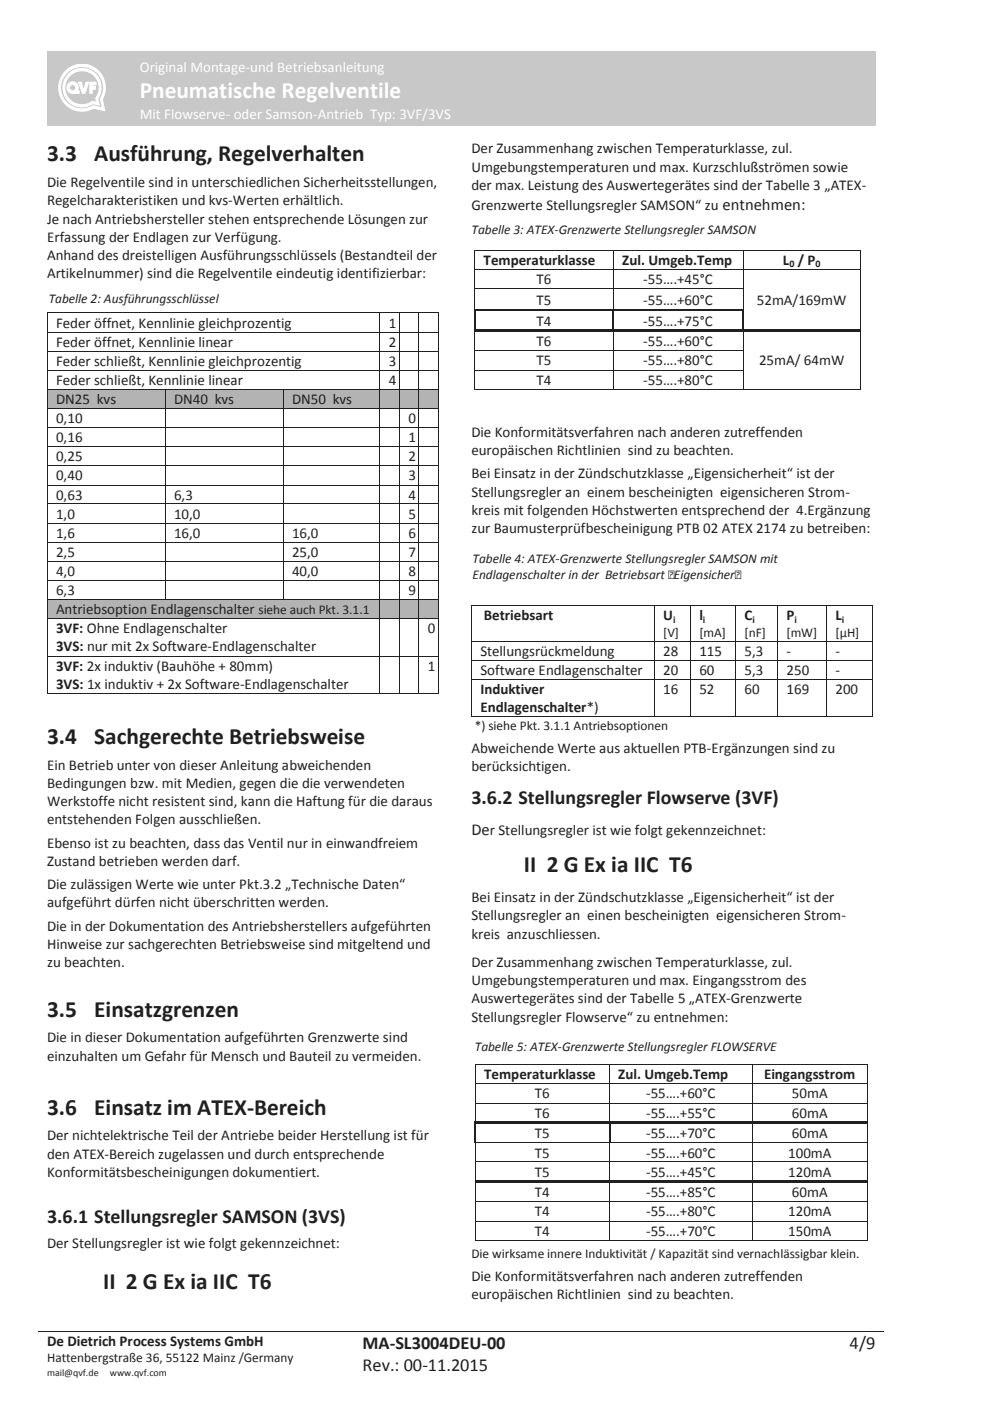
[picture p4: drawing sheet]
<svg xmlns="http://www.w3.org/2000/svg" width="210mm" height="297mm" viewBox="0 0 210 297" stroke-linecap="round" stroke-linejoin="round" font-family="sans-serif">
<defs><g id="words">
<text font-size="4.9" fill="#fff" x="29.6" y="20.9">Pneumatische Regelventile</text>
<g font-size="4.9" fill="#231f20">
<text x="10" y="34.2">3.3</text>
<text x="20" y="34.2">Ausführung, Regelverhalten</text>
<text x="10" y="157.8">3.4</text>
<text x="20" y="157.8">Sachgerechte Betriebsweise</text>
<text x="111.1" y="184.8">II 2 G Ex ia IIC T6</text>
<text x="10" y="215.6">3.5</text>
<text x="20" y="215.6">Einsatzgrenzen</text>
<text x="10" y="236.4">3.6</text>
<text x="20" y="236.4">Einsatz im ATEX-Bereich</text>
<text x="21.9" y="273.3">II 2 G Ex ia IIC T6</text>
</g>
<g font-size="4.2" fill="#231f20">
<text x="100" y="170.4">3.6.2 Stellungsregler Flowserve (3VF)</text>
<text x="10" y="259.4">3.6.1 Stellungsregler SAMSON (3VS)</text>
</g>
<g font-size="3.9" fill="#231f20">
<text x="76.9" y="286">MA-SL3004DEU-00</text>
<text x="180.1" y="286">4/9</text>
<text x="76.9" y="290.7">Rev.: 00-11.2015</text>
</g>
<text font-size="3.5" fill="#231f20" x="100" y="177">Der Stellungsregler ist wie folgt gekennzeichnet:</text>
<g font-size="3.2" fill="#fff">
<text x="29.6" y="15.3">Original Montage-und Betriebsanleitung</text>
<text x="29.6" y="25.2">Mit Flowserve- oder Samson-Antrieb Typ: 3VF/3VS</text>
</g>
<g font-size="3.2" fill="#231f20">
<text x="100" y="32.5">Der Zusammenhang zwischen Temperaturklasse, zul.</text>
<text x="10" y="39.7">Die Regelventile sind in unterschiedlichen Sicherheitsstellungen,</text>
<text x="100" y="36.4">Umgebungstemperaturen und max. Kurzschlußströmen sowie</text>
<text x="100" y="40.3">der max. Leistung des Auswertegerätes sind der Tabelle 3 „ATEX-</text>
<text x="10" y="43.5">Regelcharakteristiken und kvs-Werten erhältlich.</text>
<text x="10" y="47.4">Je nach Antriebshersteller stehen entsprechende Lösungen zur</text>
<text x="100" y="44.5">Grenzwerte Stellungsregler SAMSON“ zu entnehmen:</text>
<text x="10" y="51.2">Erfassung der Endlagen zur Verfügung.</text>
<text x="10" y="55.1">Anhand des dreistelligen Ausführungsschlüssels (Bestandteil der</text>
<text x="10" y="59">Artikelnummer) sind die Regelventile eindeutig identifizierbar:</text>
<text x="102.5" y="56.2">Temperaturklasse</text>
<text x="131.9" y="56.2">Zul. Umgeb.Temp</text>
<text x="166" y="56.2">L / P</text>
<text x="113.7" y="60.2">T6</text>
<text x="113.7" y="64.6">T5</text>
<text x="136.4" y="60.2">-55….+45°C</text>
<text x="136.4" y="64.6">-55….+60°C</text>
<text x="160.5" y="64.6">52mA/169mW</text>
<text x="11.9" y="69.4">Feder öffnet, Kennlinie gleichprozentig</text>
<text x="82.4" y="69.4">1</text>
<text x="113.7" y="69">T4</text>
<text x="136.4" y="69">-55….+75°C</text>
<text x="11.9" y="73.5">Feder öffnet, Kennlinie linear</text>
<text x="11.9" y="77.6">Feder schließt, Kennlinie gleichprozentig</text>
<text x="82.4" y="73.5">2</text>
<text x="82.4" y="77.6">3</text>
<text x="113.7" y="73.4">T6</text>
<text x="113.7" y="77.5">T5</text>
<text x="136.4" y="73.4">-55….+60°C</text>
<text x="136.4" y="77.5">-55….+80°C</text>
<text x="160.9" y="77.5">25mA/ 64mW</text>
<text x="11.9" y="81.6">Feder schließt, Kennlinie linear</text>
<text x="82.4" y="81.6">4</text>
<text x="113.7" y="81.5">T4</text>
<text x="136.4" y="81.5">-55….+80°C</text>
<text x="11.9" y="85.6">DN25 kvs</text>
<text x="11.9" y="89.7">0,10</text>
<text x="36.9" y="85.6">DN40 kvs</text>
<text x="61.9" y="85.6">DN50 kvs</text>
<text x="86.6" y="89.7">0</text>
<text x="11.9" y="93.8">0,16</text>
<text x="86.6" y="93.8">1</text>
<text x="100" y="92.6">Die Konformitätsverfahren nach anderen zutreffenden</text>
<text x="11.9" y="97.8">0,25</text>
<text x="11.9" y="101.9">0,40</text>
<text x="86.6" y="97.8">2</text>
<text x="86.6" y="101.9">3</text>
<text x="100" y="96.5">europäischen Richtlinien sind zu beachten.</text>
<text x="100" y="101.4">Bei Einsatz in der Zündschutzklasse „Eigensicherheit“ ist der</text>
<text x="11.9" y="105.9">0,63</text>
<text x="36.9" y="105.9">6,3</text>
<text x="86.6" y="105.9">4</text>
<text x="100" y="105.3">Stellungsregler an einem bescheinigten eigensicheren Strom-</text>
<text x="11.9" y="109.9">1,0</text>
<text x="11.9" y="114">1,6</text>
<text x="36.9" y="109.9">10,0</text>
<text x="36.9" y="114">16,0</text>
<text x="61.9" y="114">16,0</text>
<text x="86.6" y="109.9">5</text>
<text x="86.6" y="114">6</text>
<text x="100" y="109.2">kreis mit folgenden Höchstwerten entsprechend der 4.Ergänzung</text>
<text x="100" y="113.1">zur Baumusterprüfbescheinigung PTB 02 ATEX 2174 zu betreiben:</text>
<text x="11.9" y="118.1">2,5</text>
<text x="61.9" y="118.1">25,0</text>
<text x="86.6" y="118.1">7</text>
<text x="11.9" y="122.1">4,0</text>
<text x="61.9" y="122.1">40,0</text>
<text x="86.6" y="122.1">8</text>
<text x="11.9" y="126.1">6,3</text>
<text x="11.9" y="130.2">Antriebsoption Endlagenschalter siehe auch Pkt. 3.1.1</text>
<text x="86.6" y="126.1">9</text>
<text x="102.6" y="131.6">Betriebsart</text>
<text x="140.6" y="131.6">U</text>
<text x="148.3" y="131.6">l</text>
<text x="157.9" y="131.6">C</text>
<text x="166.8" y="131.6">P</text>
<text x="177.1" y="131.6">L</text>
<text x="11.9" y="134.3">3VF: Ohne Endlagenschalter</text>
<text x="90.7" y="134.3">0</text>
<text x="11.9" y="138.1">3VS: nur mit 2x Software-Endlagenschalter</text>
<text x="11.9" y="142.2">3VF: 2x induktiv (Bauhöhe + 80mm)</text>
<text x="90.7" y="142.2">1</text>
<text x="101.9" y="139">Stellungsrückmeldung</text>
<text x="101.9" y="143.1">Software Endlagenschalter</text>
<text x="140.6" y="139">28</text>
<text x="140.6" y="143.1">20</text>
<text x="148.3" y="139">115</text>
<text x="148.3" y="143.1">60</text>
<text x="157.9" y="139">5,3</text>
<text x="157.9" y="143.1">5,3</text>
<text x="166.8" y="139">-</text>
<text x="166.8" y="143.1">250</text>
<text x="177.1" y="139">-</text>
<text x="177.1" y="143.1">-</text>
<text x="11.9" y="146.1">3VS: 1x induktiv + 2x Software-Endlagenschalter</text>
<text x="101.9" y="147.2">Induktiver</text>
<text x="140.6" y="147.2">16</text>
<text x="148.3" y="147.2">52</text>
<text x="157.9" y="147.2">60</text>
<text x="166.8" y="147.2">169</text>
<text x="177.1" y="147.2">200</text>
<text x="101.9" y="151">Endlagenschalter*)</text>
<text x="100" y="159.6">Abweichende Werte aus aktuellen PTB-Ergänzungen sind zu</text>
<text x="10" y="163.2">Ein Betrieb unter von dieser Anleitung abweichenden</text>
<text x="10" y="167.1">Bedingungen bzw. mit Medien, gegen die die verwendeten</text>
<text x="100" y="163.5">berücksichtigen.</text>
<text x="10" y="170.9">Werkstoffe nicht resistent sind, kann die Haftung für die daraus</text>
<text x="10" y="174.8">entstehenden Folgen ausschließen.</text>
<text x="10" y="179.8">Ebenso ist zu beachten, dass das Ventil nur in einwandfreiem</text>
<text x="10" y="183.6">Zustand betrieben werden darf.</text>
<text x="10" y="188.6">Die zulässigen Werte wie unter Pkt.3.2 „Technische Daten“</text>
<text x="100" y="191.3">Bei Einsatz in der Zündschutzklasse „Eigensicherheit“ ist der</text>
<text x="10" y="192.4">aufgeführt dürfen nicht überschritten werden.</text>
<text x="10" y="197.4">Die in der Dokumentation des Antriebsherstellers aufgeführten</text>
<text x="100" y="195.2">Stellungsregler an einen bescheinigten eigensicheren Strom-</text>
<text x="10" y="201.2">Hinweise zur sachgerechten Betriebsweise sind mitgeltend und</text>
<text x="100" y="199">kreis anzuschliessen.</text>
<text x="10" y="205.1">zu beachten.</text>
<text x="100" y="205">Der Zusammenhang zwischen Temperaturklasse, zul.</text>
<text x="100" y="208.9">Umgebungstemperaturen und max. Eingangsstrom des</text>
<text x="100" y="212.8">Auswertegerätes sind der Tabelle 5 „ATEX-Grenzwerte</text>
<text x="10" y="221">Die in dieser Dokumentation aufgeführten Grenzwerte sind</text>
<text x="100" y="216.6">Stellungsregler Flowserve“ zu entnehmen:</text>
<text x="10" y="224.9">einzuhalten um Gefahr für Mensch und Bauteil zu vermeiden.</text>
<text x="102.7" y="228.8">Temperaturklasse</text>
<text x="113.4" y="232.9">T6</text>
<text x="131.1" y="228.8">Zul. Umgeb.Temp</text>
<text x="137" y="232.9">-55….+60°C</text>
<text x="162" y="228.8">Eingangsstrom</text>
<text x="167.9" y="232.9">50mA</text>
<text x="113.4" y="237">T6</text>
<text x="137" y="237">-55….+55°C</text>
<text x="167.9" y="237">60mA</text>
<text x="10" y="241.8">Der nichtelektrische Teil der Antriebe beider Herstellung ist für</text>
<text x="10" y="245.7">den ATEX-Bereich zugelassen und durch entsprechende</text>
<text x="113.4" y="241.4">T5</text>
<text x="113.4" y="245.4">T5</text>
<text x="137" y="241.4">-55….+70°C</text>
<text x="137" y="245.4">-55….+60°C</text>
<text x="167.1" y="245.4">100mA</text>
<text x="167.9" y="241.4">60mA</text>
<text x="10" y="249.6">Konformitätsbescheinigungen dokumentiert.</text>
<text x="113.4" y="249.4">T5</text>
<text x="137" y="249.4">-55….+45°C</text>
<text x="167.1" y="249.4">120mA</text>
<text x="113.4" y="253.8">T4</text>
<text x="113.4" y="257.9">T4</text>
<text x="137" y="253.8">-55….+85°C</text>
<text x="137" y="257.9">-55….+80°C</text>
<text x="167.1" y="257.9">120mA</text>
<text x="167.9" y="253.8">60mA</text>
<text x="113.4" y="262">T4</text>
<text x="137" y="262">-55….+70°C</text>
<text x="167.1" y="262">150mA</text>
<text x="10" y="264.6">Der Stellungsregler ist wie folgt gekennzeichnet:</text>
<text x="100" y="271.6">Die Konformitätsverfahren nach anderen zutreffenden</text>
<text x="100" y="275.5">europäischen Richtlinien sind zu beachten.</text>
<text x="10" y="285.3">De Dietrich Process Systems GmbH</text>
</g>
<g font-size="2.8" fill="#231f20">
<text x="100" y="49.6">Tabelle 3: ATEX-Grenzwerte Stellungsregler SAMSON</text>
<text x="10.3" y="64.3">Tabelle 2: Ausführungsschlüssel</text>
<text x="100.2" y="119.3">Tabelle 4: ATEX-Grenzwerte Stellungsregler SAMSON mit</text>
<text x="100.2" y="122.8">Endlagenschalter in der Betriebsart „Eigensicher“</text>
<text x="140.6" y="135.1">[V]</text>
<text x="148.3" y="135.1">[mA]</text>
<text x="157.9" y="135.1">[nF]</text>
<text x="166.8" y="135.1">[mW]</text>
<text x="177.1" y="135.1">[µH]</text>
<text x="100.7" y="154.7">*) siehe Pkt. 3.1.1 Antriebsoptionen</text>
<text x="100.7" y="222.8">Tabelle 5: ATEX-Grenzwerte Stellungsregler FLOWSERVE</text>
<text x="100" y="266.7">Die wirksame innere Induktivität / Kapazität sind vernachlässigbar klein.</text>
<text x="10" y="288.9">Hattenbergstraße 36, 55122 Mainz /Germany</text>
</g>
<g font-size="2.1" fill="#231f20">
<text x="167.4" y="56.7">0</text>
<text x="172.9" y="56.7">0</text>
<text x="142.7" y="132.1">i</text>
<text x="149" y="132.1">i</text>
<text x="159.6" y="132.1">i</text>
<text x="168.5" y="132.1">i</text>
<text x="178.5" y="132.1">i</text>
<text x="10" y="291.7">mail@qvf.de</text>
<text x="23.3" y="291.7">www.qvf.com</text>
</g>
</g></defs>
<path d="M8.1 282.2h66.9" fill="none" stroke="#231f20" stroke-width=".21"/>
<path d="M75 282.1h.2v.2h-.2z" fill-rule="evenodd" fill="#231f20"/>
<path d="M75.2 282.2h52.3" fill="none" stroke="#231f20" stroke-width=".21"/>
<path d="M127.5 282.1h.1v.2h-.1z" fill-rule="evenodd" fill="#231f20"/>
<path d="M127.6 282.2h39.8" fill="none" stroke="#231f20" stroke-width=".21"/>
<path d="M167.4 282.1h.2v.2h-.2z" fill-rule="evenodd" fill="#231f20"/>
<path d="M167.6 282.2h19.9" fill="none" stroke="#231f20" stroke-width=".21"/>
<path d="M10 10.8h175.6v15.9h-175.6z" fill-rule="evenodd" fill="#c7c8ca"/>
<path d="M14.3 15.3a4.5 4.5 0 0 0-.5 6 4.5 4.5 0 0 0 6 1.1l1.9 .5-.5-2a4.5 4.5 0 0 0-1-5.8 4.5 4.5 0 0 0-5.9 .2zM13.8 15.2a5 5 0 0 1 6.5-.6 5 5 0 0 1 1.4 6.4l.6 2.5-2.5-.6a5 5 0 0 1-6.3-1.3 5 5 0 0 1 .3-6.4z" fill-rule="evenodd" fill="#fff"/>
<path d="M13.8 15.2a5 5 0 0 1 6.5-.6 5 5 0 0 1 1.4 6.4l.6 2.5-2.5-.6a5 5 0 0 1-6.3-1.3 5 5 0 0 1 .3-6.4zM14.3 15.3a4.5 4.5 0 0 1 5.9-.2 4.5 4.5 0 0 1 1 5.8l.5 2-1.9-.5a4.5 4.5 0 0 1-6-1.1 4.5 4.5 0 0 1 .5-6z" fill="none" stroke="#fff" stroke-width=".21"/>
<path d="M14.7 16.1a3.6 3.6 0 0 0 0 4.9 3.6 3.6 0 0 0 4.9 .5l.9 .2-.2-.9a3.6 3.6 0 0 0-.6-5 3.6 3.6 0 0 0-5 .3zM14.5 15.7a4.1 4.1 0 0 1 5.5-.2 4.1 4.1 0 0 1 .8 5.4l.3 1.4-1.4-.3a4.1 4.1 0 0 1-5.4-.8 4.1 4.1 0 0 1 .2-5.5z" fill-rule="evenodd" fill="#fff"/>
<path d="M14.5 15.7a4.1 4.1 0 0 1 5.5-.2 4.1 4.1 0 0 1 .8 5.4l.3 1.4-1.4-.3a4.1 4.1 0 0 1-5.4-.8 4.1 4.1 0 0 1 .2-5.5zM14.7 16.1a3.6 3.6 0 0 1 5-.3 3.6 3.6 0 0 1 .6 5l.2 .9-.9-.2a3.6 3.6 0 0 1-4.9-.5 3.6 3.6 0 0 1 0-4.9z" fill="none" stroke="#fff" stroke-width=".21"/>
<path d="M16.7 17.4h.6l.4 1.7 .5-1.7h.6l-.8 2.4h-.6z" fill-rule="evenodd" fill="#fff"/>
<path d="M16.7 17.4h.6l.4 1.7 .5-1.7h.6l-.8 2.4h-.6z" fill="none" stroke="#fff" stroke-width=".21"/>
<path d="M14.7 18.6a.7 .7 0 0 0 1.4 0 .7 .7 0 0 0-1.4 0zM14.5 17.8a1.23 1.23 0 0 1 1.7-.2 1.23 1.23 0 0 1 .2 1.7h.4v.5h-1.1a1.26 1.26 0 0 1-1.5-1.4z" fill-rule="evenodd" fill="#fff"/>
<g fill="none" stroke="#fff" stroke-width=".21">
<path d="M14.5 17.8a1.23 1.23 0 0 1 1.7-.2 1.23 1.23 0 0 1 .2 1.7h.4v.5h-1.1a1.26 1.26 0 0 1-1.5-1.4z"/>
<circle cx="15.4" cy="18.6" r=".66"/>
</g>
<path d="M19 17.4h1.4v.6h-.8v.4h.7v.5h-.7v.9h-.6z" fill-rule="evenodd" fill="#fff"/>
<path d="M19 17.4h1.4v.6h-.8v.4h.7v.5h-.7v.9h-.6z" fill="none" stroke="#fff" stroke-width=".21"/>
<g fill="#231f20">
<path d="M99.9 128.4h.1v.2h-.1z" fill-rule="evenodd"/>
<path d="M99.9 128.4h.1v.2h-.1z" fill-rule="evenodd"/>
</g>
<path d="M100 128.5h38.6" fill="none" stroke="#231f20" stroke-width=".21"/>
<path d="M138.6 128.4h.2v.2h-.2z" fill-rule="evenodd" fill="#231f20"/>
<path d="M138.8 128.5h7.5" fill="none" stroke="#231f20" stroke-width=".21"/>
<path d="M146.3 128.4h.2v.2h-.2z" fill-rule="evenodd" fill="#231f20"/>
<path d="M146.5 128.5h9.4" fill="none" stroke="#231f20" stroke-width=".21"/>
<path d="M155.9 128.4h.2v.2h-.2z" fill-rule="evenodd" fill="#231f20"/>
<path d="M156.1 128.5h8.7" fill="none" stroke="#231f20" stroke-width=".21"/>
<path d="M164.8 128.4h.2v.2h-.2z" fill-rule="evenodd" fill="#231f20"/>
<path d="M165 128.5h10.2" fill="none" stroke="#231f20" stroke-width=".21"/>
<path d="M175.2 128.4h.1v.2h-.1z" fill-rule="evenodd" fill="#231f20"/>
<path d="M175.3 128.5h9.5" fill="none" stroke="#231f20" stroke-width=".21"/>
<g fill="#231f20">
<path d="M184.8 128.4h.2v.2h-.2z" fill-rule="evenodd"/>
<path d="M184.8 128.4h.2v.2h-.2z" fill-rule="evenodd"/>
</g>
<path d="M100 128.6v7.3M138.7 128.6v7.3M146.4 128.6v7.3M156 128.6v7.3M164.9 128.6v7.3M175.2 128.6v7.3M184.9 128.6v7.3" fill="none" stroke="#231f20" stroke-width=".21"/>
<path d="M99.9 135.9h.1v.1h-.1z" fill-rule="evenodd" fill="#231f20"/>
<path d="M100 136h38.6" fill="none" stroke="#231f20" stroke-width=".21"/>
<path d="M138.6 135.9h.2v.1h-.2z" fill-rule="evenodd" fill="#231f20"/>
<path d="M138.8 136h7.5" fill="none" stroke="#231f20" stroke-width=".21"/>
<path d="M146.3 135.9h.2v.1h-.2z" fill-rule="evenodd" fill="#231f20"/>
<path d="M146.5 136h9.4" fill="none" stroke="#231f20" stroke-width=".21"/>
<path d="M155.9 135.9h.2v.1h-.2z" fill-rule="evenodd" fill="#231f20"/>
<path d="M156.1 136h8.7" fill="none" stroke="#231f20" stroke-width=".21"/>
<path d="M164.8 135.9h.2v.1h-.2z" fill-rule="evenodd" fill="#231f20"/>
<path d="M165 136h10.2" fill="none" stroke="#231f20" stroke-width=".21"/>
<path d="M175.2 135.9h.1v.1h-.1z" fill-rule="evenodd" fill="#231f20"/>
<path d="M175.3 136h9.5" fill="none" stroke="#231f20" stroke-width=".21"/>
<path d="M184.8 135.9h.2v.1h-.2z" fill-rule="evenodd" fill="#231f20"/>
<path d="M100 136v3.9M138.7 136v3.9M146.4 136v3.9M156 136v3.9M164.9 136v3.9M175.2 136v3.9M184.9 136v3.9" fill="none" stroke="#231f20" stroke-width=".21"/>
<path d="M99.9 139.9h.1v.2h-.1z" fill-rule="evenodd" fill="#231f20"/>
<path d="M100 140h38.6" fill="none" stroke="#231f20" stroke-width=".21"/>
<path d="M138.6 139.9h.2v.2h-.2z" fill-rule="evenodd" fill="#231f20"/>
<path d="M138.8 140h7.5" fill="none" stroke="#231f20" stroke-width=".21"/>
<path d="M146.3 139.9h.2v.2h-.2z" fill-rule="evenodd" fill="#231f20"/>
<path d="M146.5 140h9.4" fill="none" stroke="#231f20" stroke-width=".21"/>
<path d="M155.9 139.9h.2v.2h-.2z" fill-rule="evenodd" fill="#231f20"/>
<path d="M156.1 140h8.7" fill="none" stroke="#231f20" stroke-width=".21"/>
<path d="M164.8 139.9h.2v.2h-.2z" fill-rule="evenodd" fill="#231f20"/>
<path d="M165 140h10.2" fill="none" stroke="#231f20" stroke-width=".21"/>
<path d="M175.2 139.9h.1v.2h-.1z" fill-rule="evenodd" fill="#231f20"/>
<path d="M175.3 140h9.5" fill="none" stroke="#231f20" stroke-width=".21"/>
<path d="M184.8 139.9h.2v.2h-.2z" fill-rule="evenodd" fill="#231f20"/>
<path d="M100 140.1v3.9M138.7 140.1v3.9M146.4 140.1v3.9M156 140.1v3.9M164.9 140.1v3.9M175.2 140.1v3.9M184.9 140.1v3.9" fill="none" stroke="#231f20" stroke-width=".21"/>
<path d="M99.9 144h.1v.1h-.1z" fill-rule="evenodd" fill="#231f20"/>
<path d="M100 144h38.6" fill="none" stroke="#231f20" stroke-width=".21"/>
<path d="M138.6 144h.2v.1h-.2z" fill-rule="evenodd" fill="#231f20"/>
<path d="M138.8 144h7.5" fill="none" stroke="#231f20" stroke-width=".21"/>
<path d="M146.3 144h.2v.1h-.2z" fill-rule="evenodd" fill="#231f20"/>
<path d="M146.5 144h9.4" fill="none" stroke="#231f20" stroke-width=".21"/>
<path d="M155.9 144h.2v.1h-.2z" fill-rule="evenodd" fill="#231f20"/>
<path d="M156.1 144h8.7" fill="none" stroke="#231f20" stroke-width=".21"/>
<path d="M164.8 144h.2v.1h-.2z" fill-rule="evenodd" fill="#231f20"/>
<path d="M165 144h10.2" fill="none" stroke="#231f20" stroke-width=".21"/>
<path d="M175.2 144h.1v.1h-.1z" fill-rule="evenodd" fill="#231f20"/>
<path d="M175.3 144h9.5" fill="none" stroke="#231f20" stroke-width=".21"/>
<path d="M184.8 144h.2v.1h-.2z" fill-rule="evenodd" fill="#231f20"/>
<path d="M100 144.1v7.8" fill="none" stroke="#231f20" stroke-width=".21"/>
<g fill="#231f20">
<path d="M99.9 151.9h.1v.2h-.1z" fill-rule="evenodd"/>
<path d="M99.9 151.9h.1v.2h-.1z" fill-rule="evenodd"/>
</g>
<path d="M100 152h38.6M138.7 144.1v7.8" fill="none" stroke="#231f20" stroke-width=".21"/>
<path d="M138.6 151.9h.2v.2h-.2z" fill-rule="evenodd" fill="#231f20"/>
<path d="M138.8 152h7.5M146.4 144.1v7.8" fill="none" stroke="#231f20" stroke-width=".21"/>
<path d="M146.3 151.9h.2v.2h-.2z" fill-rule="evenodd" fill="#231f20"/>
<path d="M146.5 152h9.4M156 144.1v7.8" fill="none" stroke="#231f20" stroke-width=".21"/>
<path d="M155.9 151.9h.2v.2h-.2z" fill-rule="evenodd" fill="#231f20"/>
<path d="M156.1 152h8.7M164.9 144.1v7.8" fill="none" stroke="#231f20" stroke-width=".21"/>
<path d="M164.8 151.9h.2v.2h-.2z" fill-rule="evenodd" fill="#231f20"/>
<path d="M165 152h10.2M175.2 144.1v7.8" fill="none" stroke="#231f20" stroke-width=".21"/>
<path d="M175.2 151.9h.1v.2h-.1z" fill-rule="evenodd" fill="#231f20"/>
<path d="M175.3 152h9.5M184.9 144.1v7.8" fill="none" stroke="#231f20" stroke-width=".21"/>
<g fill="#231f20">
<path d="M184.8 151.9h.2v.2h-.2z" fill-rule="evenodd"/>
<path d="M184.8 151.9h.2v.2h-.2z" fill-rule="evenodd"/>
<path d="M100.5 53h.2v.2h-.2z" fill-rule="evenodd"/>
<path d="M100.5 53h.2v.2h-.2z" fill-rule="evenodd"/>
</g>
<path d="M100.7 53.1h29.3" fill="none" stroke="#231f20" stroke-width=".21"/>
<path d="M130 53h.1v.2h-.1z" fill-rule="evenodd" fill="#231f20"/>
<path d="M130.1 53.1h27.4" fill="none" stroke="#231f20" stroke-width=".21"/>
<path d="M157.5 53h.1v.2h-.1z" fill-rule="evenodd" fill="#231f20"/>
<path d="M157.6 53.1h24.8" fill="none" stroke="#231f20" stroke-width=".21"/>
<g fill="#231f20">
<path d="M182.4 53h.2v.2h-.2z" fill-rule="evenodd"/>
<path d="M182.4 53h.2v.2h-.2z" fill-rule="evenodd"/>
</g>
<path d="M100.6 53.2v3.8M130 53.2v3.8M157.5 53.2v3.8M182.5 53.2v3.8" fill="none" stroke="#231f20" stroke-width=".21"/>
<path d="M100.5 57h.2v.2h-.2z" fill-rule="evenodd" fill="#231f20"/>
<path d="M100.7 57.1h29.3" fill="none" stroke="#231f20" stroke-width=".21"/>
<path d="M130 57h.1v.2h-.1z" fill-rule="evenodd" fill="#231f20"/>
<path d="M130.1 57.1h27.4" fill="none" stroke="#231f20" stroke-width=".21"/>
<path d="M157.5 57h.1v.2h-.1z" fill-rule="evenodd" fill="#231f20"/>
<path d="M157.6 57.1h24.8" fill="none" stroke="#231f20" stroke-width=".21"/>
<path d="M182.4 57h.2v.2h-.2z" fill-rule="evenodd" fill="#231f20"/>
<path d="M100.6 57.2v3.9M130 57.2v3.9M157.6 57.2v3.9M182.5 57.2v3.9" fill="none" stroke="#231f20" stroke-width=".21"/>
<path d="M100.5 61.1h.2v.6h-.2z" fill-rule="evenodd" fill="#231f20"/>
<path d="M100.7 61.2h29.3" fill="none" stroke="#231f20" stroke-width=".21"/>
<path d="M130 61.1h.1v.6h-.1z" fill-rule="evenodd" fill="#231f20"/>
<path d="M130.1 61.2h27.4" fill="none" stroke="#231f20" stroke-width=".21"/>
<g fill="#231f20">
<path d="M157.5 61.1h.1v.6h-.1z" fill-rule="evenodd"/>
<path d="M182.4 61.1h.2v.6h-.2z" fill-rule="evenodd"/>
</g>
<path d="M100.6 61.7v3.8M130 61.7v3.8M157.6 61.7v3.8M182.5 61.7v3.8" fill="none" stroke="#231f20" stroke-width=".21"/>
<g fill="#231f20">
<path d="M100.5 65.5h.3v.6h-.3z" fill-rule="evenodd"/>
<path d="M100.5 65.5h.3v.3h-.3z" fill-rule="evenodd"/>
<path d="M100.8 65.5h.3v.3h-.3z" fill-rule="evenodd"/>
</g>
<path d="M101.1 65.7h28.8" fill="none" stroke="#231f20" stroke-width=".34"/>
<g fill="#231f20">
<path d="M129.9 65.8h.3v.3h-.3z" fill-rule="evenodd"/>
<path d="M129.9 65.5h.3v.3h-.3z" fill-rule="evenodd"/>
<path d="M130.2 65.5h.3v.3h-.3z" fill-rule="evenodd"/>
</g>
<path d="M130.5 65.7h26.9" fill="none" stroke="#231f20" stroke-width=".34"/>
<g fill="#231f20">
<path d="M157.4 65.5h.3v.6h-.3z" fill-rule="evenodd"/>
<path d="M157.4 65.5h.3v.3h-.3z" fill-rule="evenodd"/>
<path d="M182.4 65.5h.2v.6h-.2z" fill-rule="evenodd"/>
</g>
<path d="M100.6 66.1v3.8M130 66.1v3.8M157.5 66.1v3.8" fill="none" stroke="#231f20" stroke-width=".34"/>
<path d="M182.5 66.1v3.8" fill="none" stroke="#231f20" stroke-width=".21"/>
<g fill="#231f20">
<path d="M100.5 70.4l.2 .1z" fill-rule="evenodd"/>
<path d="M100.5 69.9h.3v.5h-.3z" fill-rule="evenodd"/>
<path d="M100.8 69.9h.5v.5h-.5z" fill-rule="evenodd"/>
<path d="M101.3 69.9h28.6v.5h-28.6z" fill-rule="evenodd"/>
<path d="M130 70.4l.1 .1z" fill-rule="evenodd"/>
<path d="M129.9 69.9h.5v.5h-.5z" fill-rule="evenodd"/>
<path d="M130.2 69.9h.5v.5h-.5z" fill-rule="evenodd"/>
<path d="M130.7 69.9h26.7v.5h-26.7z" fill-rule="evenodd"/>
<path d="M157.5 70.4l.1 .1z" fill-rule="evenodd"/>
<path d="M157.4 69.9h.5v.5h-.5z" fill-rule="evenodd"/>
<path d="M157.7 69.9h.5v.5h-.5z" fill-rule="evenodd"/>
<path d="M158.2 69.9h24.2v.5h-24.2z" fill-rule="evenodd"/>
<path d="M182.4 69.9h.2v.6h-.2z" fill-rule="evenodd"/>
</g>
<path d="M100.6 70.5v3.8M130 70.5v3.8M157.5 70.5v3.8M182.5 70.5v3.8" fill="none" stroke="#231f20" stroke-width=".21"/>
<path d="M100.5 74.3h.2v.2h-.2z" fill-rule="evenodd" fill="#231f20"/>
<path d="M100.7 74.4h29.3" fill="none" stroke="#231f20" stroke-width=".21"/>
<path d="M130 74.3h.1v.2h-.1z" fill-rule="evenodd" fill="#231f20"/>
<path d="M130.1 74.4h27.4" fill="none" stroke="#231f20" stroke-width=".21"/>
<g fill="#231f20">
<path d="M157.5 74.3h.1v.2h-.1z" fill-rule="evenodd"/>
<path d="M182.4 74.3h.2v.2h-.2z" fill-rule="evenodd"/>
</g>
<path d="M100.6 74.5v3.9M130 74.5v3.9M157.5 74.5v3.9M182.5 74.5v3.9" fill="none" stroke="#231f20" stroke-width=".21"/>
<path d="M100.5 78.4h.2v.1h-.2z" fill-rule="evenodd" fill="#231f20"/>
<path d="M100.7 78.5h29.3" fill="none" stroke="#231f20" stroke-width=".21"/>
<path d="M130 78.4h.1v.1h-.1z" fill-rule="evenodd" fill="#231f20"/>
<path d="M130.1 78.5h27.4" fill="none" stroke="#231f20" stroke-width=".21"/>
<g fill="#231f20">
<path d="M157.5 78.4h.1v.1h-.1z" fill-rule="evenodd"/>
<path d="M182.4 78.4h.2v.1h-.2z" fill-rule="evenodd"/>
</g>
<path d="M100.6 78.5v3.9" fill="none" stroke="#231f20" stroke-width=".21"/>
<g fill="#231f20">
<path d="M100.5 82.4h.2v.2h-.2z" fill-rule="evenodd"/>
<path d="M100.5 82.4h.2v.2h-.2z" fill-rule="evenodd"/>
</g>
<path d="M130 78.5v3.9M100.7 82.5h29.3" fill="none" stroke="#231f20" stroke-width=".21"/>
<path d="M130 82.4h.1v.2h-.1z" fill-rule="evenodd" fill="#231f20"/>
<path d="M157.5 78.5v3.9M130.1 82.5h27.4" fill="none" stroke="#231f20" stroke-width=".21"/>
<path d="M157.5 82.4h.1v.2h-.1z" fill-rule="evenodd" fill="#231f20"/>
<path d="M182.5 78.5v3.9M157.6 82.5h24.8" fill="none" stroke="#231f20" stroke-width=".21"/>
<g fill="#231f20">
<path d="M182.4 82.4h.2v.2h-.2z" fill-rule="evenodd"/>
<path d="M182.4 82.4h.2v.2h-.2z" fill-rule="evenodd"/>
<path d="M9.9 66.3h.2v.1h-.2z" fill-rule="evenodd"/>
<path d="M9.9 66.3h.2v.1h-.2z" fill-rule="evenodd"/>
</g>
<path d="M10.1 66.4h70.3" fill="none" stroke="#231f20" stroke-width=".21"/>
<path d="M80.4 66.3h.2v.1h-.2z" fill-rule="evenodd" fill="#231f20"/>
<path d="M80.6 66.4h4" fill="none" stroke="#231f20" stroke-width=".21"/>
<path d="M84.6 66.3h.2v.1h-.2z" fill-rule="evenodd" fill="#231f20"/>
<path d="M84.8 66.4h3.9" fill="none" stroke="#231f20" stroke-width=".21"/>
<path d="M88.7 66.3h.2v.1h-.2z" fill-rule="evenodd" fill="#231f20"/>
<path d="M88.9 66.4h4" fill="none" stroke="#231f20" stroke-width=".21"/>
<g fill="#231f20">
<path d="M92.9 66.3h.2v.1h-.2z" fill-rule="evenodd"/>
<path d="M92.9 66.3h.2v.1h-.2z" fill-rule="evenodd"/>
</g>
<path d="M10 66.4v3.9M80.5 66.4v3.9M84.7 66.4v3.9M88.8 66.4v3.9M93 66.4v3.9" fill="none" stroke="#231f20" stroke-width=".21"/>
<path d="M9.9 70.3h.2v.2h-.2z" fill-rule="evenodd" fill="#231f20"/>
<path d="M10.1 70.4h70.3" fill="none" stroke="#231f20" stroke-width=".21"/>
<path d="M80.4 70.3h.2v.2h-.2z" fill-rule="evenodd" fill="#231f20"/>
<path d="M80.6 70.4h4" fill="none" stroke="#231f20" stroke-width=".21"/>
<path d="M84.6 70.3h.2v.2h-.2z" fill-rule="evenodd" fill="#231f20"/>
<path d="M84.8 70.4h3.9" fill="none" stroke="#231f20" stroke-width=".21"/>
<path d="M88.7 70.3h.2v.2h-.2z" fill-rule="evenodd" fill="#231f20"/>
<path d="M88.9 70.4h4" fill="none" stroke="#231f20" stroke-width=".21"/>
<path d="M92.9 70.3h.2v.2h-.2z" fill-rule="evenodd" fill="#231f20"/>
<path d="M10 70.5v3.9M80.5 70.5v3.9M84.7 70.5v3.9M88.8 70.5v3.9M93 70.5v3.9" fill="none" stroke="#231f20" stroke-width=".21"/>
<path d="M9.9 74.4h.2v.2h-.2z" fill-rule="evenodd" fill="#231f20"/>
<path d="M10.1 74.5h70.3" fill="none" stroke="#231f20" stroke-width=".21"/>
<path d="M80.4 74.4h.2v.2h-.2z" fill-rule="evenodd" fill="#231f20"/>
<path d="M80.6 74.5h4" fill="none" stroke="#231f20" stroke-width=".21"/>
<path d="M84.6 74.4h.2v.2h-.2z" fill-rule="evenodd" fill="#231f20"/>
<path d="M84.8 74.5h3.9" fill="none" stroke="#231f20" stroke-width=".21"/>
<path d="M88.7 74.4h.2v.2h-.2z" fill-rule="evenodd" fill="#231f20"/>
<path d="M88.9 74.5h4" fill="none" stroke="#231f20" stroke-width=".21"/>
<path d="M92.9 74.4h.2v.2h-.2z" fill-rule="evenodd" fill="#231f20"/>
<path d="M10 74.6v3.8M80.5 74.6v3.8M84.7 74.6v3.8M88.8 74.6v3.8M93 74.6v3.8" fill="none" stroke="#231f20" stroke-width=".21"/>
<path d="M9.9 78.4h.2v.2h-.2z" fill-rule="evenodd" fill="#231f20"/>
<path d="M10.1 78.5h70.3" fill="none" stroke="#231f20" stroke-width=".21"/>
<path d="M80.4 78.4h.2v.2h-.2z" fill-rule="evenodd" fill="#231f20"/>
<path d="M80.6 78.5h4" fill="none" stroke="#231f20" stroke-width=".21"/>
<path d="M84.6 78.4h.2v.2h-.2z" fill-rule="evenodd" fill="#231f20"/>
<path d="M84.8 78.5h3.9" fill="none" stroke="#231f20" stroke-width=".21"/>
<path d="M88.7 78.4h.2v.2h-.2z" fill-rule="evenodd" fill="#231f20"/>
<path d="M88.9 78.5h4" fill="none" stroke="#231f20" stroke-width=".21"/>
<path d="M92.9 78.4h.2v.2h-.2z" fill-rule="evenodd" fill="#231f20"/>
<path d="M10 78.6v3.9M80.5 78.6v3.9M84.7 78.6v3.9M88.8 78.6v3.9M93 78.6v3.9" fill="none" stroke="#231f20" stroke-width=".21"/>
<g fill="#b2b3b7">
<path d="M10.1 82.6h1.8v3.9h-1.8z" fill-rule="evenodd"/>
<path d="M33.1 82.6h1.8v3.9h-1.8z" fill-rule="evenodd"/>
<path d="M11.9 82.6h21.2v3.9h-21.2z" fill-rule="evenodd"/>
<path d="M35.1 82.6h1.8v3.9h-1.8z" fill-rule="evenodd"/>
<path d="M58.1 82.6h1.8v3.9h-1.8z" fill-rule="evenodd"/>
<path d="M36.9 82.6h21.2v3.9h-21.2z" fill-rule="evenodd"/>
<path d="M60.1 82.6h1.8v3.9h-1.8z" fill-rule="evenodd"/>
<path d="M78.6 82.6h1.8v3.9h-1.8z" fill-rule="evenodd"/>
<path d="M61.9 82.6h16.7v3.9h-16.7z" fill-rule="evenodd"/>
<path d="M80.6 82.6h1.8v3.9h-1.8z" fill-rule="evenodd"/>
<path d="M82.8 82.6h1.8v3.9h-1.8z" fill-rule="evenodd"/>
</g>
<path d="M82.6 82.6v3.9" fill="none" stroke="#b2b3b7" stroke-width=".34"/>
<g fill="#b2b3b7">
<path d="M84.8 82.6h1.8v3.9h-1.8z" fill-rule="evenodd"/>
<path d="M86.9 82.6h1.8v3.9h-1.8z" fill-rule="evenodd"/>
</g>
<path d="M86.7 82.6v3.9" fill="none" stroke="#b2b3b7" stroke-width=".34"/>
<g fill="#b2b3b7">
<path d="M88.9 82.6h1.8v3.9h-1.8z" fill-rule="evenodd"/>
<path d="M91.1 82.6h1.8v3.9h-1.8z" fill-rule="evenodd"/>
</g>
<path d="M90.9 82.6v3.9" fill="none" stroke="#b2b3b7" stroke-width=".38"/>
<path d="M9.9 82.5h.2v.1h-.2z" fill-rule="evenodd" fill="#231f20"/>
<path d="M10.1 82.6h24.8" fill="none" stroke="#231f20" stroke-width=".21"/>
<path d="M34.9 82.5h.2v.1h-.2z" fill-rule="evenodd" fill="#231f20"/>
<path d="M35.1 82.6h24.8" fill="none" stroke="#231f20" stroke-width=".21"/>
<path d="M59.9 82.5h.2v.1h-.2z" fill-rule="evenodd" fill="#231f20"/>
<path d="M60.1 82.6h20.3" fill="none" stroke="#231f20" stroke-width=".21"/>
<path d="M80.4 82.5h.2v.1h-.2z" fill-rule="evenodd" fill="#231f20"/>
<path d="M80.6 82.6h4" fill="none" stroke="#231f20" stroke-width=".21"/>
<path d="M84.6 82.5h.2v.1h-.2z" fill-rule="evenodd" fill="#231f20"/>
<path d="M84.8 82.6h3.9" fill="none" stroke="#231f20" stroke-width=".21"/>
<path d="M88.7 82.5h.2v.1h-.2z" fill-rule="evenodd" fill="#231f20"/>
<path d="M88.9 82.6h4" fill="none" stroke="#231f20" stroke-width=".21"/>
<path d="M92.9 82.5h.2v.1h-.2z" fill-rule="evenodd" fill="#231f20"/>
<path d="M10 82.6v3.9M35 82.6v3.9M60 82.6v3.9M80.5 82.6v3.9M84.7 82.6v3.9M88.8 82.6v3.9M93 82.6v3.9" fill="none" stroke="#231f20" stroke-width=".21"/>
<path d="M9.9 86.5h.2v.2h-.2z" fill-rule="evenodd" fill="#231f20"/>
<path d="M10.1 86.6h24.8" fill="none" stroke="#231f20" stroke-width=".21"/>
<path d="M34.9 86.5h.2v.2h-.2z" fill-rule="evenodd" fill="#231f20"/>
<path d="M35.1 86.6h24.8" fill="none" stroke="#231f20" stroke-width=".21"/>
<path d="M59.9 86.5h.2v.2h-.2z" fill-rule="evenodd" fill="#231f20"/>
<path d="M60.1 86.6h20.3" fill="none" stroke="#231f20" stroke-width=".21"/>
<path d="M80.4 86.5h.2v.2h-.2z" fill-rule="evenodd" fill="#231f20"/>
<path d="M80.6 86.6h4" fill="none" stroke="#231f20" stroke-width=".21"/>
<path d="M84.6 86.5h.2v.2h-.2z" fill-rule="evenodd" fill="#231f20"/>
<path d="M84.8 86.6h3.9" fill="none" stroke="#231f20" stroke-width=".21"/>
<path d="M88.7 86.5h.2v.2h-.2z" fill-rule="evenodd" fill="#231f20"/>
<path d="M88.9 86.6h4" fill="none" stroke="#231f20" stroke-width=".21"/>
<path d="M92.9 86.5h.2v.2h-.2z" fill-rule="evenodd" fill="#231f20"/>
<path d="M10 86.7v3.9M35 86.7v3.9M60 86.7v3.9M80.5 86.7v3.9M84.7 86.7v3.9M88.8 86.7v3.9M93 86.7v3.9" fill="none" stroke="#231f20" stroke-width=".21"/>
<path d="M9.9 90.6h.2v.1h-.2z" fill-rule="evenodd" fill="#231f20"/>
<path d="M10.1 90.6h24.8" fill="none" stroke="#231f20" stroke-width=".21"/>
<path d="M34.9 90.6h.2v.1h-.2z" fill-rule="evenodd" fill="#231f20"/>
<path d="M35.1 90.6h24.8" fill="none" stroke="#231f20" stroke-width=".21"/>
<path d="M59.9 90.6h.2v.1h-.2z" fill-rule="evenodd" fill="#231f20"/>
<path d="M60.1 90.6h20.3" fill="none" stroke="#231f20" stroke-width=".21"/>
<path d="M80.4 90.6h.2v.1h-.2z" fill-rule="evenodd" fill="#231f20"/>
<path d="M80.6 90.6h4" fill="none" stroke="#231f20" stroke-width=".21"/>
<path d="M84.6 90.6h.2v.1h-.2z" fill-rule="evenodd" fill="#231f20"/>
<path d="M84.8 90.6h3.9" fill="none" stroke="#231f20" stroke-width=".21"/>
<path d="M88.7 90.6h.2v.1h-.2z" fill-rule="evenodd" fill="#231f20"/>
<path d="M88.9 90.6h4" fill="none" stroke="#231f20" stroke-width=".21"/>
<path d="M92.9 90.6h.2v.1h-.2z" fill-rule="evenodd" fill="#231f20"/>
<path d="M10 90.7v3.9M35 90.7v3.9M60 90.7v3.9M80.5 90.7v3.9M84.7 90.7v3.9M88.8 90.7v3.9M93 90.7v3.9" fill="none" stroke="#231f20" stroke-width=".21"/>
<path d="M9.9 94.6h.2v.2h-.2z" fill-rule="evenodd" fill="#231f20"/>
<path d="M10.1 94.7h24.8" fill="none" stroke="#231f20" stroke-width=".21"/>
<path d="M34.9 94.6h.2v.2h-.2z" fill-rule="evenodd" fill="#231f20"/>
<path d="M35.1 94.7h24.8" fill="none" stroke="#231f20" stroke-width=".21"/>
<path d="M59.9 94.6h.2v.2h-.2z" fill-rule="evenodd" fill="#231f20"/>
<path d="M60.1 94.7h20.3" fill="none" stroke="#231f20" stroke-width=".21"/>
<path d="M80.4 94.6h.2v.2h-.2z" fill-rule="evenodd" fill="#231f20"/>
<path d="M80.6 94.7h4" fill="none" stroke="#231f20" stroke-width=".21"/>
<path d="M84.6 94.6h.2v.2h-.2z" fill-rule="evenodd" fill="#231f20"/>
<path d="M84.8 94.7h3.9" fill="none" stroke="#231f20" stroke-width=".21"/>
<path d="M88.7 94.6h.2v.2h-.2z" fill-rule="evenodd" fill="#231f20"/>
<path d="M88.9 94.7h4" fill="none" stroke="#231f20" stroke-width=".21"/>
<path d="M92.9 94.6h.2v.2h-.2z" fill-rule="evenodd" fill="#231f20"/>
<path d="M10 94.8v3.9M35 94.8v3.9M60 94.8v3.9M80.5 94.8v3.9M84.7 94.8v3.9M88.8 94.8v3.9M93 94.8v3.9" fill="none" stroke="#231f20" stroke-width=".21"/>
<path d="M9.9 98.7h.2v.2h-.2z" fill-rule="evenodd" fill="#231f20"/>
<path d="M10.1 98.8h24.8" fill="none" stroke="#231f20" stroke-width=".21"/>
<path d="M34.9 98.7h.2v.2h-.2z" fill-rule="evenodd" fill="#231f20"/>
<path d="M35.1 98.8h24.8" fill="none" stroke="#231f20" stroke-width=".21"/>
<path d="M59.9 98.7h.2v.2h-.2z" fill-rule="evenodd" fill="#231f20"/>
<path d="M60.1 98.8h20.3" fill="none" stroke="#231f20" stroke-width=".21"/>
<path d="M80.4 98.7h.2v.2h-.2z" fill-rule="evenodd" fill="#231f20"/>
<path d="M80.6 98.8h4" fill="none" stroke="#231f20" stroke-width=".21"/>
<path d="M84.6 98.7h.2v.2h-.2z" fill-rule="evenodd" fill="#231f20"/>
<path d="M84.8 98.8h3.9" fill="none" stroke="#231f20" stroke-width=".21"/>
<path d="M88.7 98.7h.2v.2h-.2z" fill-rule="evenodd" fill="#231f20"/>
<path d="M88.9 98.8h4" fill="none" stroke="#231f20" stroke-width=".21"/>
<path d="M92.9 98.7h.2v.2h-.2z" fill-rule="evenodd" fill="#231f20"/>
<path d="M10 98.9v3.8M35 98.9v3.8M60 98.9v3.8M80.5 98.9v3.8M84.7 98.9v3.8M88.8 98.9v3.8M93 98.9v3.8" fill="none" stroke="#231f20" stroke-width=".21"/>
<path d="M9.9 102.7h.2v.2h-.2z" fill-rule="evenodd" fill="#231f20"/>
<path d="M10.1 102.8h24.8" fill="none" stroke="#231f20" stroke-width=".21"/>
<path d="M34.9 102.7h.2v.2h-.2z" fill-rule="evenodd" fill="#231f20"/>
<path d="M35.1 102.8h24.8" fill="none" stroke="#231f20" stroke-width=".21"/>
<path d="M59.9 102.7h.2v.2h-.2z" fill-rule="evenodd" fill="#231f20"/>
<path d="M60.1 102.8h20.3" fill="none" stroke="#231f20" stroke-width=".21"/>
<path d="M80.4 102.7h.2v.2h-.2z" fill-rule="evenodd" fill="#231f20"/>
<path d="M80.6 102.8h4" fill="none" stroke="#231f20" stroke-width=".21"/>
<path d="M84.6 102.7h.2v.2h-.2z" fill-rule="evenodd" fill="#231f20"/>
<path d="M84.8 102.8h3.9" fill="none" stroke="#231f20" stroke-width=".21"/>
<path d="M88.7 102.7h.2v.2h-.2z" fill-rule="evenodd" fill="#231f20"/>
<path d="M88.9 102.8h4" fill="none" stroke="#231f20" stroke-width=".21"/>
<path d="M92.9 102.7h.2v.2h-.2z" fill-rule="evenodd" fill="#231f20"/>
<path d="M10 102.9v3.9M35 102.9v3.9M60 102.9v3.9M80.5 102.9v3.9M84.7 102.9v3.9M88.8 102.9v3.9M93 102.9v3.9" fill="none" stroke="#231f20" stroke-width=".21"/>
<path d="M9.9 106.8h.2v.1h-.2z" fill-rule="evenodd" fill="#231f20"/>
<path d="M10.1 106.8h24.8" fill="none" stroke="#231f20" stroke-width=".21"/>
<path d="M34.9 106.8h.2v.1h-.2z" fill-rule="evenodd" fill="#231f20"/>
<path d="M35.1 106.8h24.8" fill="none" stroke="#231f20" stroke-width=".21"/>
<path d="M59.9 106.8h.2v.1h-.2z" fill-rule="evenodd" fill="#231f20"/>
<path d="M60.1 106.8h20.3" fill="none" stroke="#231f20" stroke-width=".21"/>
<path d="M80.4 106.8h.2v.1h-.2z" fill-rule="evenodd" fill="#231f20"/>
<path d="M80.6 106.8h4" fill="none" stroke="#231f20" stroke-width=".21"/>
<path d="M84.6 106.8h.2v.1h-.2z" fill-rule="evenodd" fill="#231f20"/>
<path d="M84.8 106.8h3.9" fill="none" stroke="#231f20" stroke-width=".21"/>
<path d="M88.7 106.8h.2v.1h-.2z" fill-rule="evenodd" fill="#231f20"/>
<path d="M88.9 106.8h4" fill="none" stroke="#231f20" stroke-width=".21"/>
<path d="M92.9 106.8h.2v.1h-.2z" fill-rule="evenodd" fill="#231f20"/>
<path d="M10 106.9v3.9M35 106.9v3.9M60 106.9v3.9M80.5 106.9v3.9M84.7 106.9v3.9M88.8 106.9v3.9M93 106.9v3.9" fill="none" stroke="#231f20" stroke-width=".21"/>
<path d="M9.9 110.8h.2v.2h-.2z" fill-rule="evenodd" fill="#231f20"/>
<path d="M10.1 110.9h24.8" fill="none" stroke="#231f20" stroke-width=".21"/>
<path d="M34.9 110.8h.2v.2h-.2z" fill-rule="evenodd" fill="#231f20"/>
<path d="M35.1 110.9h24.8" fill="none" stroke="#231f20" stroke-width=".21"/>
<path d="M59.9 110.8h.2v.2h-.2z" fill-rule="evenodd" fill="#231f20"/>
<path d="M60.1 110.9h20.3" fill="none" stroke="#231f20" stroke-width=".21"/>
<path d="M80.4 110.8h.2v.2h-.2z" fill-rule="evenodd" fill="#231f20"/>
<path d="M80.6 110.9h4" fill="none" stroke="#231f20" stroke-width=".21"/>
<path d="M84.6 110.8h.2v.2h-.2z" fill-rule="evenodd" fill="#231f20"/>
<path d="M84.8 110.9h3.9" fill="none" stroke="#231f20" stroke-width=".21"/>
<path d="M88.7 110.8h.2v.2h-.2z" fill-rule="evenodd" fill="#231f20"/>
<path d="M88.9 110.9h4" fill="none" stroke="#231f20" stroke-width=".21"/>
<path d="M92.9 110.8h.2v.2h-.2z" fill-rule="evenodd" fill="#231f20"/>
<path d="M10 111v3.9M35 111v3.9M60 111v3.9M80.5 111v3.9M84.7 111v3.9M88.8 111v3.9M93 111v3.9" fill="none" stroke="#231f20" stroke-width=".21"/>
<path d="M9.9 114.9h.2v.2h-.2z" fill-rule="evenodd" fill="#231f20"/>
<path d="M10.1 115h24.8" fill="none" stroke="#231f20" stroke-width=".21"/>
<path d="M34.9 114.9h.2v.2h-.2z" fill-rule="evenodd" fill="#231f20"/>
<path d="M35.1 115h24.8" fill="none" stroke="#231f20" stroke-width=".21"/>
<path d="M59.9 114.9h.2v.2h-.2z" fill-rule="evenodd" fill="#231f20"/>
<path d="M60.1 115h20.3" fill="none" stroke="#231f20" stroke-width=".21"/>
<path d="M80.4 114.9h.2v.2h-.2z" fill-rule="evenodd" fill="#231f20"/>
<path d="M80.6 115h4" fill="none" stroke="#231f20" stroke-width=".21"/>
<path d="M84.6 114.9h.2v.2h-.2z" fill-rule="evenodd" fill="#231f20"/>
<path d="M84.8 115h3.9" fill="none" stroke="#231f20" stroke-width=".21"/>
<path d="M88.7 114.9h.2v.2h-.2z" fill-rule="evenodd" fill="#231f20"/>
<path d="M88.9 115h4" fill="none" stroke="#231f20" stroke-width=".21"/>
<path d="M92.9 114.9h.2v.2h-.2z" fill-rule="evenodd" fill="#231f20"/>
<path d="M10 115.1v3.8M35 115.1v3.8M60 115.1v3.8M80.5 115.1v3.8M84.7 115.1v3.8M88.8 115.1v3.8M93 115.1v3.8" fill="none" stroke="#231f20" stroke-width=".21"/>
<path d="M9.9 118.9h.2v.2h-.2z" fill-rule="evenodd" fill="#231f20"/>
<path d="M10.1 119h24.8" fill="none" stroke="#231f20" stroke-width=".21"/>
<path d="M34.9 118.9h.2v.2h-.2z" fill-rule="evenodd" fill="#231f20"/>
<path d="M35.1 119h24.8" fill="none" stroke="#231f20" stroke-width=".21"/>
<path d="M59.9 118.9h.2v.2h-.2z" fill-rule="evenodd" fill="#231f20"/>
<path d="M60.1 119h20.3" fill="none" stroke="#231f20" stroke-width=".21"/>
<path d="M80.4 118.9h.2v.2h-.2z" fill-rule="evenodd" fill="#231f20"/>
<path d="M80.6 119h4" fill="none" stroke="#231f20" stroke-width=".21"/>
<path d="M84.6 118.9h.2v.2h-.2z" fill-rule="evenodd" fill="#231f20"/>
<path d="M84.8 119h3.9" fill="none" stroke="#231f20" stroke-width=".21"/>
<path d="M88.7 118.9h.2v.2h-.2z" fill-rule="evenodd" fill="#231f20"/>
<path d="M88.9 119h4" fill="none" stroke="#231f20" stroke-width=".21"/>
<path d="M92.9 118.9h.2v.2h-.2z" fill-rule="evenodd" fill="#231f20"/>
<path d="M10 119.1v3.9M35 119.1v3.9M60 119.1v3.9M80.5 119.1v3.9M84.7 119.1v3.9M88.8 119.1v3.9M93 119.1v3.9" fill="none" stroke="#231f20" stroke-width=".21"/>
<path d="M9.9 123h.2v.1h-.2z" fill-rule="evenodd" fill="#231f20"/>
<path d="M10.1 123.1h24.8" fill="none" stroke="#231f20" stroke-width=".21"/>
<path d="M34.9 123h.2v.1h-.2z" fill-rule="evenodd" fill="#231f20"/>
<path d="M35.1 123.1h24.8" fill="none" stroke="#231f20" stroke-width=".21"/>
<path d="M59.9 123h.2v.1h-.2z" fill-rule="evenodd" fill="#231f20"/>
<path d="M60.1 123.1h20.3" fill="none" stroke="#231f20" stroke-width=".21"/>
<path d="M80.4 123h.2v.1h-.2z" fill-rule="evenodd" fill="#231f20"/>
<path d="M80.6 123.1h4" fill="none" stroke="#231f20" stroke-width=".21"/>
<path d="M84.6 123h.2v.1h-.2z" fill-rule="evenodd" fill="#231f20"/>
<path d="M84.8 123.1h3.9" fill="none" stroke="#231f20" stroke-width=".21"/>
<path d="M88.7 123h.2v.1h-.2z" fill-rule="evenodd" fill="#231f20"/>
<path d="M88.9 123.1h4" fill="none" stroke="#231f20" stroke-width=".21"/>
<path d="M92.9 123h.2v.1h-.2z" fill-rule="evenodd" fill="#231f20"/>
<path d="M10 123.1v3.9M35 123.1v3.9M60 123.1v3.9M80.5 123.1v3.9M84.7 123.1v3.9M88.8 123.1v3.9M93 123.1v3.9" fill="none" stroke="#231f20" stroke-width=".21"/>
<g fill="#b2b3b7">
<path d="M10.1 127.2h1.8v3.9h-1.8z" fill-rule="evenodd"/>
<path d="M78.6 127.2h1.8v3.9h-1.8z" fill-rule="evenodd"/>
<path d="M11.9 127.2h66.7v3.9h-66.7z" fill-rule="evenodd"/>
<path d="M80.6 127.2h1.8v3.9h-1.8z" fill-rule="evenodd"/>
<path d="M82.8 127.2h1.8v3.9h-1.8z" fill-rule="evenodd"/>
</g>
<path d="M82.6 127.2v3.9" fill="none" stroke="#b2b3b7" stroke-width=".34"/>
<g fill="#b2b3b7">
<path d="M84.8 127.2h1.8v3.9h-1.8z" fill-rule="evenodd"/>
<path d="M86.9 127.2h1.8v3.9h-1.8z" fill-rule="evenodd"/>
</g>
<path d="M86.7 127.2v3.9" fill="none" stroke="#b2b3b7" stroke-width=".34"/>
<g fill="#b2b3b7">
<path d="M88.9 127.2h1.8v3.9h-1.8z" fill-rule="evenodd"/>
<path d="M91.1 127.2h1.8v3.9h-1.8z" fill-rule="evenodd"/>
</g>
<path d="M90.9 127.2v3.9" fill="none" stroke="#b2b3b7" stroke-width=".38"/>
<path d="M9.9 127h.2v.2h-.2z" fill-rule="evenodd" fill="#231f20"/>
<path d="M10.1 127.1h24.8" fill="none" stroke="#231f20" stroke-width=".21"/>
<path d="M34.9 127h.2v.2h-.2z" fill-rule="evenodd" fill="#231f20"/>
<path d="M35.1 127.1h24.8" fill="none" stroke="#231f20" stroke-width=".21"/>
<path d="M59.9 127h.2v.2h-.2z" fill-rule="evenodd" fill="#231f20"/>
<path d="M60.1 127.1h20.3" fill="none" stroke="#231f20" stroke-width=".21"/>
<path d="M80.4 127h.2v.2h-.2z" fill-rule="evenodd" fill="#231f20"/>
<path d="M80.6 127.1h4" fill="none" stroke="#231f20" stroke-width=".21"/>
<path d="M84.6 127h.2v.2h-.2z" fill-rule="evenodd" fill="#231f20"/>
<path d="M84.8 127.1h3.9" fill="none" stroke="#231f20" stroke-width=".21"/>
<path d="M88.7 127h.2v.2h-.2z" fill-rule="evenodd" fill="#231f20"/>
<path d="M88.9 127.1h4" fill="none" stroke="#231f20" stroke-width=".21"/>
<path d="M92.9 127h.2v.2h-.2z" fill-rule="evenodd" fill="#231f20"/>
<path d="M10 127.2v3.9M80.5 127.2v3.9M84.7 127.2v3.9M88.8 127.2v3.9M93 127.2v3.9" fill="none" stroke="#231f20" stroke-width=".21"/>
<path d="M9.9 131.1h.2v.2h-.2z" fill-rule="evenodd" fill="#231f20"/>
<path d="M10.1 131.2h70.3" fill="none" stroke="#231f20" stroke-width=".21"/>
<path d="M80.4 131.1h.2v.2h-.2z" fill-rule="evenodd" fill="#231f20"/>
<path d="M80.6 131.2h4" fill="none" stroke="#231f20" stroke-width=".21"/>
<path d="M84.6 131.1h.2v.2h-.2z" fill-rule="evenodd" fill="#231f20"/>
<path d="M84.8 131.2h3.9" fill="none" stroke="#231f20" stroke-width=".21"/>
<path d="M88.7 131.1h.2v.2h-.2z" fill-rule="evenodd" fill="#231f20"/>
<path d="M88.9 131.2h4" fill="none" stroke="#231f20" stroke-width=".21"/>
<path d="M92.9 131.1h.2v.2h-.2z" fill-rule="evenodd" fill="#231f20"/>
<path d="M10 131.3v7.7M80.5 131.3v7.7M84.7 131.3v7.7M88.8 131.3v7.7M93 131.3v7.7" fill="none" stroke="#231f20" stroke-width=".21"/>
<path d="M9.9 139h.2v.2h-.2z" fill-rule="evenodd" fill="#231f20"/>
<path d="M10.1 139.1h70.3" fill="none" stroke="#231f20" stroke-width=".21"/>
<path d="M80.4 139h.2v.2h-.2z" fill-rule="evenodd" fill="#231f20"/>
<path d="M80.6 139.1h4" fill="none" stroke="#231f20" stroke-width=".21"/>
<path d="M84.6 139h.2v.2h-.2z" fill-rule="evenodd" fill="#231f20"/>
<path d="M84.8 139.1h3.9" fill="none" stroke="#231f20" stroke-width=".21"/>
<path d="M88.7 139h.2v.2h-.2z" fill-rule="evenodd" fill="#231f20"/>
<path d="M88.9 139.1h4" fill="none" stroke="#231f20" stroke-width=".21"/>
<path d="M92.9 139h.2v.2h-.2z" fill-rule="evenodd" fill="#231f20"/>
<path d="M10 139.2v7.7" fill="none" stroke="#231f20" stroke-width=".21"/>
<g fill="#231f20">
<path d="M9.9 146.9h.2v.2h-.2z" fill-rule="evenodd"/>
<path d="M9.9 146.9h.2v.2h-.2z" fill-rule="evenodd"/>
</g>
<path d="M80.5 139.2v7.7M10.1 147h70.3" fill="none" stroke="#231f20" stroke-width=".21"/>
<path d="M80.4 146.9h.2v.2h-.2z" fill-rule="evenodd" fill="#231f20"/>
<path d="M84.7 139.2v7.7M80.6 147h4" fill="none" stroke="#231f20" stroke-width=".21"/>
<path d="M84.6 146.9h.2v.2h-.2z" fill-rule="evenodd" fill="#231f20"/>
<path d="M88.8 139.2v7.7M84.8 147h3.9" fill="none" stroke="#231f20" stroke-width=".21"/>
<path d="M88.7 146.9h.2v.2h-.2z" fill-rule="evenodd" fill="#231f20"/>
<path d="M93 139.2v7.7M88.9 147h4" fill="none" stroke="#231f20" stroke-width=".21"/>
<g fill="#231f20">
<path d="M92.9 146.9h.2v.2h-.2z" fill-rule="evenodd"/>
<path d="M92.9 146.9h.2v.2h-.2z" fill-rule="evenodd"/>
<path d="M100.7 225.7h.1v.1h-.1z" fill-rule="evenodd"/>
<path d="M100.7 225.7h.1v.1h-.1z" fill-rule="evenodd"/>
</g>
<path d="M100.8 225.7h28.3" fill="none" stroke="#231f20" stroke-width=".21"/>
<path d="M129.1 225.7h.2v.1h-.2z" fill-rule="evenodd" fill="#231f20"/>
<path d="M129.3 225.7h30.2" fill="none" stroke="#231f20" stroke-width=".21"/>
<path d="M159.5 225.7h.2v.1h-.2z" fill-rule="evenodd" fill="#231f20"/>
<path d="M159.7 225.7h24" fill="none" stroke="#231f20" stroke-width=".21"/>
<g fill="#231f20">
<path d="M183.7 225.7h.2v.1h-.2z" fill-rule="evenodd"/>
<path d="M183.7 225.7h.2v.1h-.2z" fill-rule="evenodd"/>
</g>
<path d="M100.8 225.8v3.9M129.2 225.8v3.9M159.6 225.8v3.9M183.8 225.8v3.9" fill="none" stroke="#231f20" stroke-width=".21"/>
<path d="M100.7 229.7h.1v.2h-.1z" fill-rule="evenodd" fill="#231f20"/>
<path d="M100.8 229.8h28.3" fill="none" stroke="#231f20" stroke-width=".21"/>
<path d="M129.1 229.7h.2v.2h-.2z" fill-rule="evenodd" fill="#231f20"/>
<path d="M129.3 229.8h30.2" fill="none" stroke="#231f20" stroke-width=".21"/>
<path d="M159.5 229.7h.2v.2h-.2z" fill-rule="evenodd" fill="#231f20"/>
<path d="M159.7 229.8h24" fill="none" stroke="#231f20" stroke-width=".21"/>
<path d="M183.7 229.7h.2v.2h-.2z" fill-rule="evenodd" fill="#231f20"/>
<path d="M100.8 229.9v3.9M129.2 229.9v3.9M159.6 229.9v3.9M183.8 229.9v3.9" fill="none" stroke="#231f20" stroke-width=".21"/>
<path d="M100.7 233.8h.1v.2h-.1z" fill-rule="evenodd" fill="#231f20"/>
<path d="M100.8 233.9h28.3" fill="none" stroke="#231f20" stroke-width=".21"/>
<path d="M129.1 233.8h.2v.2h-.2z" fill-rule="evenodd" fill="#231f20"/>
<path d="M129.3 233.9h30.2" fill="none" stroke="#231f20" stroke-width=".21"/>
<path d="M159.5 233.8h.2v.2h-.2z" fill-rule="evenodd" fill="#231f20"/>
<path d="M159.7 233.9h24" fill="none" stroke="#231f20" stroke-width=".21"/>
<path d="M183.7 233.8h.2v.2h-.2z" fill-rule="evenodd" fill="#231f20"/>
<path d="M100.8 234v3.8M129.2 234v3.8M159.6 234v3.8M183.8 234v3.8" fill="none" stroke="#231f20" stroke-width=".21"/>
<g fill="#231f20">
<path d="M100.6 238.3l.3 .1z" fill-rule="evenodd"/>
<path d="M100.6 237.8h.3v.5h-.3z" fill-rule="evenodd"/>
<path d="M100.9 237.8h.5v.5h-.5z" fill-rule="evenodd"/>
<path d="M101.4 237.8h27.7v.5h-27.7z" fill-rule="evenodd"/>
<path d="M129.1 238.3l.3 .1z" fill-rule="evenodd"/>
<path d="M129.1 237.8h.5v.5h-.5z" fill-rule="evenodd"/>
<path d="M129.4 237.8h.5v.5h-.5z" fill-rule="evenodd"/>
<path d="M129.9 237.8h29.6v.5h-29.6z" fill-rule="evenodd"/>
<path d="M159.5 238.3l.2 .1z" fill-rule="evenodd"/>
<path d="M159.5 237.8h.5v.5h-.5z" fill-rule="evenodd"/>
<path d="M160 237.8h23.7v.5h-23.7z" fill-rule="evenodd"/>
<path d="M183.7 237.8h.2v.6h-.2z" fill-rule="evenodd"/>
</g>
<path d="M100.8 238.4v3.9M129.2 238.4v3.9" fill="none" stroke="#231f20" stroke-width=".34"/>
<path d="M159.6 238.4v3.9M183.8 238.4v3.9" fill="none" stroke="#231f20" stroke-width=".21"/>
<g fill="#231f20">
<path d="M100.6 242.3h.3v.1h-.3z" fill-rule="evenodd"/>
<path d="M100.9 242.3h.2v.1h-.2z" fill-rule="evenodd"/>
</g>
<path d="M101.1 242.3h28" fill="none" stroke="#231f20" stroke-width=".21"/>
<g fill="#231f20">
<path d="M129.1 242.3h.1v.1h-.1z" fill-rule="evenodd"/>
<path d="M129.2 242.3h.2v.1h-.2z" fill-rule="evenodd"/>
<path d="M129.4 242.3h.2v.1h-.2z" fill-rule="evenodd"/>
</g>
<path d="M129.6 242.3h29.9" fill="none" stroke="#231f20" stroke-width=".21"/>
<path d="M159.5 242.3h.2v.1h-.2z" fill-rule="evenodd" fill="#231f20"/>
<path d="M159.7 242.3h24" fill="none" stroke="#231f20" stroke-width=".21"/>
<path d="M183.7 242.3h.2v.1h-.2z" fill-rule="evenodd" fill="#231f20"/>
<path d="M100.8 242.4v3.9M129.2 242.4v3.9M159.6 242.4v3.9M183.8 242.4v3.9" fill="none" stroke="#231f20" stroke-width=".21"/>
<path d="M100.7 246.3h.1v.1h-.1z" fill-rule="evenodd" fill="#231f20"/>
<path d="M100.8 246.4h28.3" fill="none" stroke="#231f20" stroke-width=".21"/>
<path d="M129.1 246.3h.2v.1h-.2z" fill-rule="evenodd" fill="#231f20"/>
<path d="M129.3 246.4h30.2" fill="none" stroke="#231f20" stroke-width=".21"/>
<path d="M159.5 246.3h.2v.1h-.2z" fill-rule="evenodd" fill="#231f20"/>
<path d="M159.7 246.4h24" fill="none" stroke="#231f20" stroke-width=".21"/>
<path d="M183.7 246.3h.2v.1h-.2z" fill-rule="evenodd" fill="#231f20"/>
<path d="M100.8 246.4v3.9M129.2 246.4v3.9M159.6 246.4v3.9M183.8 246.4v3.9" fill="none" stroke="#231f20" stroke-width=".21"/>
<g fill="#231f20">
<path d="M100.7 250.3h.1v.6h-.1z" fill-rule="evenodd"/>
<path d="M100.8 250.3h28.3v.5h-28.3z" fill-rule="evenodd"/>
<path d="M129.1 250.8l.2 .1z" fill-rule="evenodd"/>
<path d="M129.1 250.3h.6v.5h-.6z" fill-rule="evenodd"/>
<path d="M129.7 250.3h29.8v.5h-29.8z" fill-rule="evenodd"/>
<path d="M159.5 250.8l.2 .1z" fill-rule="evenodd"/>
<path d="M159.5 250.3h.5v.5h-.5z" fill-rule="evenodd"/>
<path d="M160 250.3h23.7v.5h-23.7z" fill-rule="evenodd"/>
<path d="M183.7 250.3h.2v.6h-.2z" fill-rule="evenodd"/>
</g>
<path d="M100.8 250.9v3.8M129.2 250.9v3.8M159.6 250.9v3.8M183.8 250.9v3.8" fill="none" stroke="#231f20" stroke-width=".21"/>
<path d="M100.7 254.7h.1v.2h-.1z" fill-rule="evenodd" fill="#231f20"/>
<path d="M100.8 254.8h28.3" fill="none" stroke="#231f20" stroke-width=".21"/>
<path d="M129.1 254.7h.2v.2h-.2z" fill-rule="evenodd" fill="#231f20"/>
<path d="M129.3 254.8h30.2" fill="none" stroke="#231f20" stroke-width=".21"/>
<path d="M159.5 254.7h.2v.2h-.2z" fill-rule="evenodd" fill="#231f20"/>
<path d="M159.7 254.8h24" fill="none" stroke="#231f20" stroke-width=".21"/>
<path d="M183.7 254.7h.2v.2h-.2z" fill-rule="evenodd" fill="#231f20"/>
<path d="M100.8 254.9v3.9M129.2 254.9v3.9M159.6 254.9v3.9M183.8 254.9v3.9" fill="none" stroke="#231f20" stroke-width=".21"/>
<path d="M100.7 258.8h.1v.2h-.1z" fill-rule="evenodd" fill="#231f20"/>
<path d="M100.8 258.9h28.3" fill="none" stroke="#231f20" stroke-width=".21"/>
<path d="M129.1 258.8h.2v.2h-.2z" fill-rule="evenodd" fill="#231f20"/>
<path d="M129.3 258.9h30.2" fill="none" stroke="#231f20" stroke-width=".21"/>
<path d="M159.5 258.8h.2v.2h-.2z" fill-rule="evenodd" fill="#231f20"/>
<path d="M159.7 258.9h24" fill="none" stroke="#231f20" stroke-width=".21"/>
<path d="M183.7 258.8h.2v.2h-.2z" fill-rule="evenodd" fill="#231f20"/>
<path d="M100.8 259v3.9" fill="none" stroke="#231f20" stroke-width=".21"/>
<g fill="#231f20">
<path d="M100.7 262.9h.1v.1h-.1z" fill-rule="evenodd"/>
<path d="M100.7 262.9h.1v.1h-.1z" fill-rule="evenodd"/>
</g>
<path d="M129.2 259v3.9M100.8 262.9h28.3" fill="none" stroke="#231f20" stroke-width=".21"/>
<path d="M129.1 262.9h.2v.1h-.2z" fill-rule="evenodd" fill="#231f20"/>
<path d="M159.6 259v3.9M129.3 262.9h30.2" fill="none" stroke="#231f20" stroke-width=".21"/>
<path d="M159.5 262.9h.2v.1h-.2z" fill-rule="evenodd" fill="#231f20"/>
<path d="M183.8 259v3.9M159.7 262.9h24" fill="none" stroke="#231f20" stroke-width=".21"/>
<g fill="#231f20">
<path d="M183.7 262.9h.2v.1h-.2z" fill-rule="evenodd"/>
<path d="M183.7 262.9h.2v.1h-.2z" fill-rule="evenodd"/>
</g>
<use href="#words"/>
</svg>
